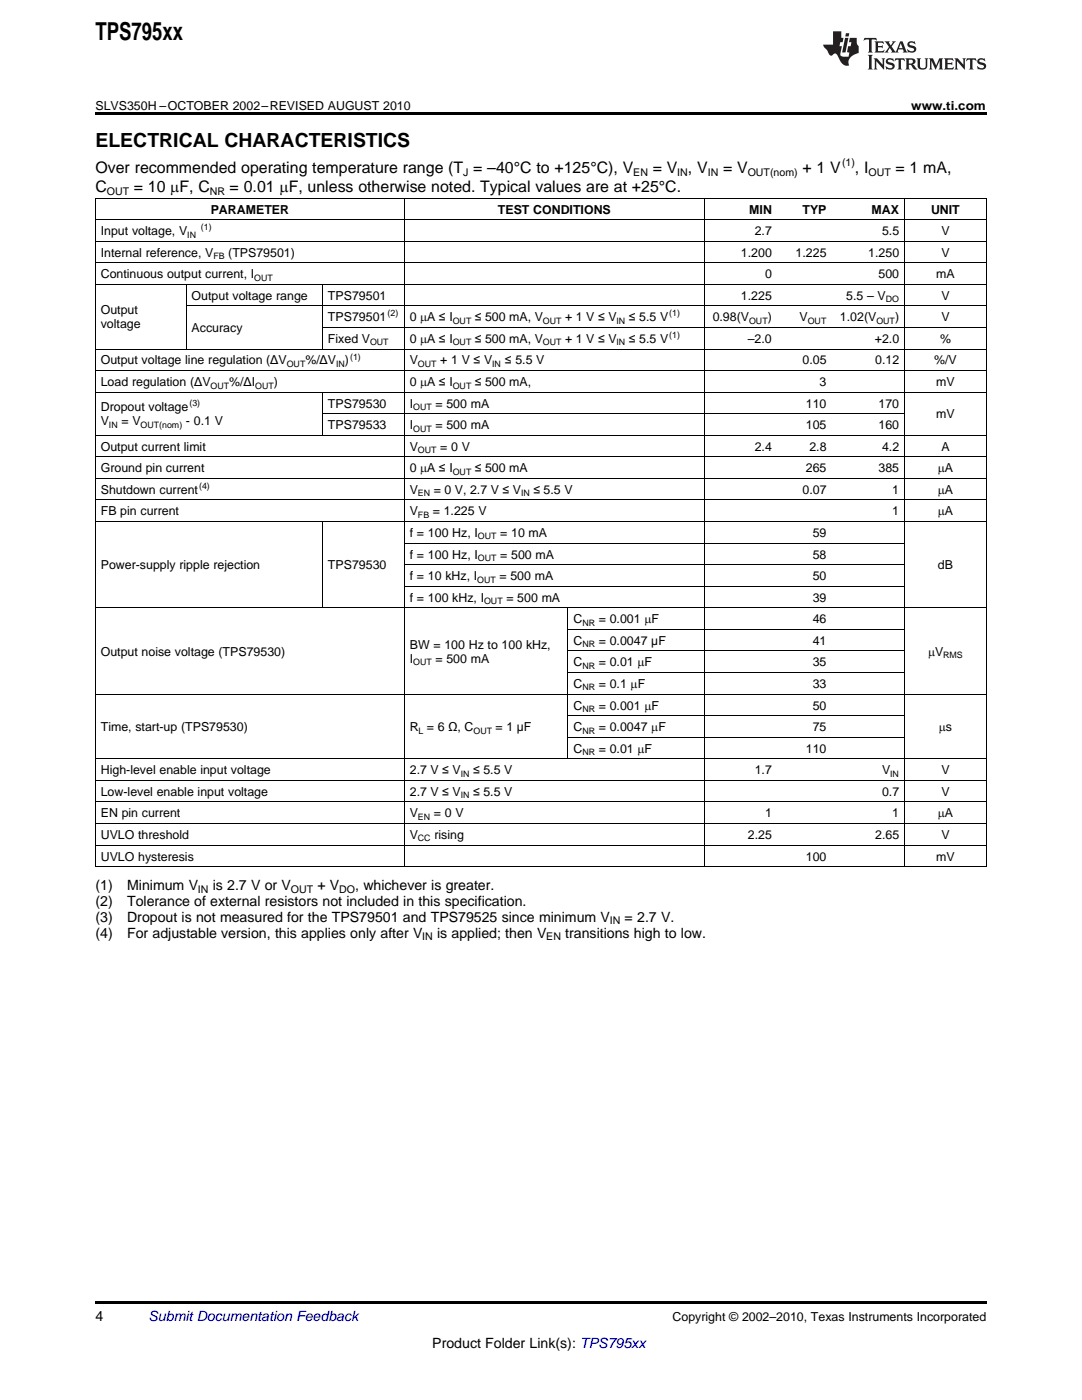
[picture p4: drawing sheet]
<svg xmlns="http://www.w3.org/2000/svg" width="216mm" height="279mm" viewBox="0 0 216 279" stroke-linecap="round" stroke-linejoin="round" font-family="sans-serif">
<defs><g id="words">
<text font-size="4.9" x="19" y="7.9">TPS795xx</text>
<text font-size="3.9" x="19" y="29.3">ELECTRICAL CHARACTERISTICS</text>
<g font-size="3.2">
<text x="19" y="34.4">Over recommended operating temperature range (T = –40°C to +125°C), V</text>
<text x="130.2" y="34.4">= V , V</text>
<text x="144.3" y="34.4">= V</text>
<text x="160.1" y="34.4">+ 1 V</text>
<text x="170.6" y="34.4">, I</text>
<text x="178.7" y="34.4">= 1 mA,</text>
<text x="19" y="38.3">C</text>
<text x="26.7" y="38.3">= 10 mF, C</text>
<text x="45.8" y="38.3">= 0.01 mF, unless otherwise noted. Typical values are at +25°C.</text>
</g>
<g font-size="2.8">
<text x="19" y="177.6">(1)</text>
<text x="25.4" y="177.6">Minimum V</text>
<text x="42.4" y="177.6">is 2.7 V or V</text>
<text x="63.3" y="177.6">+ V</text>
<text x="70.9" y="177.6">, whichever is greater.</text>
<text x="19" y="180.8">(2)</text>
<text x="19" y="183.9">(3)</text>
<text x="25.4" y="180.8">Tolerance of external resistors not included in this specification.</text>
<text x="25.4" y="183.9">Dropout is not measured for the TPS79501 and TPS79525 since minimum V</text>
<text x="124.6" y="183.9">= 2.7 V.</text>
<text x="19" y="187.1">(4)</text>
<text x="25.4" y="187.1">For adjustable version, this applies only after V</text>
<text x="87.2" y="187.1">is applied; then V</text>
<text x="112.8" y="187.1">transitions high to low.</text>
<text x="19" y="263.6">4</text>
<text x="86.3" y="269">Product Folder Link(s): TPS795xx</text>
</g>
<text font-size="2.8" fill="#0000c8" x="29.6" y="263.6">Submit Documentation Feedback</text>
<g font-size="2.5">
<text x="19" y="21.9">SLVS350H –OCTOBER 2002–REVISED AUGUST 2010</text>
<text x="181.8" y="21.9">www.ti.com</text>
<text x="20.1" y="46.9">Input voltage, V</text>
<text x="42.1" y="42.6">PARAMETER</text>
<text x="99.3" y="42.6">TEST CONDITIONS</text>
<text x="149.5" y="42.6">MIN</text>
<text x="150.6" y="46.9">2.7</text>
<text x="160.1" y="42.6">TYP</text>
<text x="173.9" y="42.6">MAX</text>
<text x="176" y="46.9">5.5</text>
<text x="185.8" y="42.6">UNIT</text>
<text x="187.9" y="46.9">V</text>
<text x="20.1" y="51.2">Internal reference, V</text>
<text x="45.5" y="51.2">(TPS79501)</text>
<text x="147.8" y="51.2">1.200</text>
<text x="158.7" y="51.2">1.225</text>
<text x="173.2" y="51.2">1.250</text>
<text x="187.9" y="51.2">V</text>
<text x="20.1" y="55.5">Continuous output current, I</text>
<text x="38.2" y="59.8">Output voltage range</text>
<text x="65.4" y="59.8">TPS79501</text>
<text x="147.8" y="59.8">1.225</text>
<text x="152.6" y="55.5">0</text>
<text x="168.8" y="59.8">5.5 – V</text>
<text x="175.3" y="55.5">500</text>
<text x="186.8" y="55.5">mA</text>
<text x="187.9" y="59.8">V</text>
<text x="20.1" y="62.7">Output</text>
<text x="20.1" y="65.5">voltage</text>
<text x="65.4" y="64.1">TPS79501</text>
<text x="81.8" y="64.1">0 mA ≤ I</text>
<text x="94.8" y="64.1">≤ 500 mA, V</text>
<text x="112.7" y="64.1">+ 1 V ≤ V</text>
<text x="125.5" y="64.1">≤ 5.5 V</text>
<text x="142.2" y="64.1">0.98(V</text>
<text x="153.2" y="64.1">)</text>
<text x="159.6" y="64.1">V</text>
<text x="167.6" y="64.1">1.02(V</text>
<text x="178.6" y="64.1">)</text>
<text x="187.9" y="64.1">V</text>
<text x="38.2" y="66.3">Accuracy</text>
<text x="65.4" y="68.4">Fixed V</text>
<text x="81.8" y="68.4">0 mA ≤ I</text>
<text x="94.8" y="68.4">≤ 500 mA, V</text>
<text x="112.7" y="68.4">+ 1 V ≤ V</text>
<text x="125.5" y="68.4">≤ 5.5 V</text>
<text x="149.2" y="68.4">–2.0</text>
<text x="174.6" y="68.4">+2.0</text>
<text x="187.6" y="68.4">%</text>
<text x="20.1" y="72.7">Output voltage line regulation (ΔV</text>
<text x="20.1" y="77">Load regulation (ΔV</text>
<text x="45.7" y="77">%/ΔI</text>
<text x="54.6" y="77">)</text>
<text x="60.9" y="72.7">%/ΔV</text>
<text x="68.8" y="72.7">)</text>
<text x="81.8" y="72.7">V</text>
<text x="81.8" y="77">0 mA ≤ I</text>
<text x="87.8" y="72.7">+ 1 V ≤ V</text>
<text x="94.8" y="77">≤ 500 mA,</text>
<text x="100.7" y="72.7">≤ 5.5 V</text>
<text x="160.1" y="72.7">0.05</text>
<text x="163.5" y="77">3</text>
<text x="174.6" y="72.7">0.12</text>
<text x="186.4" y="72.7">%/V</text>
<text x="186.8" y="77">mV</text>
<text x="20.1" y="82.1">Dropout voltage</text>
<text x="65.4" y="81.4">TPS79530</text>
<text x="81.8" y="81.4">I</text>
<text x="86.9" y="81.4">= 500 mA</text>
<text x="160.8" y="81.4">110</text>
<text x="175.3" y="81.4">170</text>
<text x="186.8" y="83.5">mV</text>
<text x="20.1" y="84.9">V</text>
<text x="20.1" y="90">Output current limit</text>
<text x="24.2" y="84.9">= V</text>
<text x="37.1" y="84.9">- 0.1 V</text>
<text x="65.4" y="85.7">TPS79533</text>
<text x="81.8" y="85.7">I</text>
<text x="81.8" y="90">V</text>
<text x="86.9" y="85.7">= 500 mA</text>
<text x="87.8" y="90">= 0 V</text>
<text x="150.6" y="90">2.4</text>
<text x="160.8" y="85.7">105</text>
<text x="161.5" y="90">2.8</text>
<text x="175.3" y="85.7">160</text>
<text x="176" y="90">4.2</text>
<text x="187.9" y="90">A</text>
<text x="20.1" y="94.3">Ground pin current</text>
<text x="81.8" y="94.3">0 mA ≤ I</text>
<text x="94.8" y="94.3">≤ 500 mA</text>
<text x="160.8" y="94.3">265</text>
<text x="175.3" y="94.3">385</text>
<text x="187.1" y="94.3">mA</text>
<text x="20.1" y="98.6">Shutdown current</text>
<text x="81.8" y="98.6">V</text>
<text x="86.5" y="98.6">= 0 V, 2.7 V ≤ V</text>
<text x="106.4" y="98.6">≤ 5.5 V</text>
<text x="160.1" y="98.6">0.07</text>
<text x="178" y="98.6">1</text>
<text x="187.1" y="98.6">mA</text>
<text x="20.1" y="102.9">FB pin current</text>
<text x="81.8" y="102.9">V</text>
<text x="81.8" y="107.2">f = 100 Hz, I</text>
<text x="86.4" y="102.9">= 1.225 V</text>
<text x="99.8" y="107.2">= 10 mA</text>
<text x="162.2" y="107.2">59</text>
<text x="178" y="102.9">1</text>
<text x="187.1" y="102.9">mA</text>
<text x="20.1" y="113.6">Power-supply ripple rejection</text>
<text x="65.4" y="113.6">TPS79530</text>
<text x="81.8" y="111.5">f = 100 Hz, I</text>
<text x="99.8" y="111.5">= 500 mA</text>
<text x="162.2" y="111.5">58</text>
<text x="187.1" y="113.6">dB</text>
<text x="81.8" y="115.8">f = 10 kHz, I</text>
<text x="99.7" y="115.8">= 500 mA</text>
<text x="162.2" y="115.8">50</text>
<text x="81.8" y="120.1">f = 100 kHz, I</text>
<text x="101" y="120.1">= 500 mA</text>
<text x="114.4" y="124.4">C</text>
<text x="119.5" y="124.4">= 0.001 mF</text>
<text x="162.2" y="120.1">39</text>
<text x="162.2" y="124.4">46</text>
<text x="20.1" y="130.8">Output noise voltage (TPS79530)</text>
<text x="81.8" y="129.4">BW = 100 Hz to 100 kHz,</text>
<text x="114.4" y="128.7">C</text>
<text x="119.5" y="128.7">= 0.0047 µF</text>
<text x="162.2" y="128.7">41</text>
<text x="185.2" y="130.8">mV</text>
<text x="81.8" y="132.3">I</text>
<text x="86.9" y="132.3">= 500 mA</text>
<text x="114.4" y="133">C</text>
<text x="114.4" y="137.3">C</text>
<text x="119.5" y="133">= 0.01 mF</text>
<text x="119.5" y="137.3">= 0.1 mF</text>
<text x="162.2" y="133">35</text>
<text x="162.2" y="137.3">33</text>
<text x="114.4" y="141.6">C</text>
<text x="119.5" y="141.6">= 0.001 mF</text>
<text x="162.2" y="141.6">50</text>
<text x="20.1" y="145.9">Time, start-up (TPS79530)</text>
<text x="81.8" y="145.9">R = 6 Ω, C</text>
<text x="98.9" y="145.9">= 1 µF</text>
<text x="114.4" y="145.9">C</text>
<text x="119.5" y="145.9">= 0.0047 mF</text>
<text x="162.2" y="145.9">75</text>
<text x="187.3" y="145.9">ms</text>
<text x="20.1" y="154.5">High-level enable input voltage</text>
<text x="81.8" y="154.5">2.7 V ≤ V</text>
<text x="94.4" y="154.5">≤ 5.5 V</text>
<text x="114.4" y="150.2">C</text>
<text x="119.5" y="150.2">= 0.01 mF</text>
<text x="150.6" y="154.5">1.7</text>
<text x="160.8" y="150.2">110</text>
<text x="176" y="154.5">V</text>
<text x="187.9" y="154.5">V</text>
<text x="20.1" y="158.8">Low-level enable input voltage</text>
<text x="81.8" y="158.8">2.7 V ≤ V</text>
<text x="94.4" y="158.8">≤ 5.5 V</text>
<text x="176" y="158.8">0.7</text>
<text x="187.9" y="158.8">V</text>
<text x="20.1" y="163.1">EN pin current</text>
<text x="20.1" y="167.4">UVLO threshold</text>
<text x="81.8" y="163.1">V</text>
<text x="81.8" y="167.4">V</text>
<text x="86.6" y="163.1">= 0 V</text>
<text x="86.7" y="167.4">rising</text>
<text x="149.2" y="167.4">2.25</text>
<text x="152.6" y="163.1">1</text>
<text x="174.6" y="167.4">2.65</text>
<text x="178" y="163.1">1</text>
<text x="187.1" y="163.1">mA</text>
<text x="187.9" y="167.4">V</text>
<text x="20.1" y="171.7">UVLO hysteresis</text>
<text x="160.8" y="171.7">100</text>
<text x="186.8" y="171.7">mV</text>
<text x="134.2" y="263.6">Copyright © 2002–2010, Texas Instruments Incorporated</text>
</g>
<g font-size="2.1">
<text x="92.4" y="35.1">J</text>
<text x="126.4" y="35.1">EN</text>
<text x="135.2" y="35.1">IN</text>
<text x="141.2" y="35.1">IN</text>
<text x="149.2" y="35.1">OUT(nom)</text>
<text x="168" y="33.2">(1)</text>
<text x="173.3" y="35.1">OUT</text>
<text x="21.3" y="38.9">OUT</text>
<text x="41.8" y="38.9">NR</text>
<text x="39.5" y="178.2">IN</text>
<text x="58" y="178.2">OUT</text>
<text x="67.7" y="178.2">DO</text>
<text x="121.7" y="184.5">IN</text>
<text x="84.2" y="187.7">IN</text>
<text x="109" y="187.7">EN</text>
</g>
<g font-size="1.8">
<text x="37.4" y="47.4">IN</text>
<text x="40.1" y="45.9">(1)</text>
<text x="42.6" y="51.7">FB</text>
<text x="50.7" y="56">OUT</text>
<text x="77.3" y="63.1">(2)</text>
<text x="90.3" y="64.6">OUT</text>
<text x="108.3" y="64.6">OUT</text>
<text x="123" y="64.6">IN</text>
<text x="133.5" y="63.1">(1)</text>
<text x="149.5" y="64.6">OUT</text>
<text x="161.2" y="64.6">OUT</text>
<text x="174.9" y="64.6">OUT</text>
<text x="176.7" y="60.3">DO</text>
<text x="69.8" y="71.8">(1)</text>
<text x="73.8" y="68.9">OUT</text>
<text x="90.3" y="68.9">OUT</text>
<text x="108.3" y="68.9">OUT</text>
<text x="123" y="68.9">IN</text>
<text x="133.5" y="67.5">(1)</text>
<text x="42" y="77.5">OUT</text>
<text x="50.9" y="77.5">OUT</text>
<text x="57.2" y="73.2">OUT</text>
<text x="67.1" y="73.2">IN</text>
<text x="83.4" y="73.2">OUT</text>
<text x="90.3" y="77.5">OUT</text>
<text x="98.2" y="73.2">IN</text>
<text x="37.8" y="81.1">(3)</text>
<text x="82.4" y="81.8">OUT</text>
<text x="21.7" y="85.4">IN</text>
<text x="28" y="85.4">OUT(nom)</text>
<text x="82.4" y="86.1">OUT</text>
<text x="83.4" y="90.5">OUT</text>
<text x="90.3" y="94.8">OUT</text>
<text x="39.7" y="97.6">(4)</text>
<text x="83.4" y="99.1">EN</text>
<text x="104" y="99.1">IN</text>
<text x="83.4" y="103.4">FB</text>
<text x="95.4" y="107.7">OUT</text>
<text x="95.4" y="112">OUT</text>
<text x="95.2" y="116.3">OUT</text>
<text x="96.6" y="120.6">OUT</text>
<text x="116.2" y="124.9">NR</text>
<text x="116.2" y="129.2">NR</text>
<text x="188.2" y="131.3">RMS</text>
<text x="82.4" y="132.8">OUT</text>
<text x="116.2" y="133.5">NR</text>
<text x="116.2" y="137.8">NR</text>
<text x="116.2" y="142.1">NR</text>
<text x="83.5" y="146.4">L</text>
<text x="94.5" y="146.4">OUT</text>
<text x="116.2" y="146.4">NR</text>
<text x="91.9" y="155">IN</text>
<text x="116.2" y="150.7">NR</text>
<text x="177.6" y="155">IN</text>
<text x="91.9" y="159.3">IN</text>
<text x="83.4" y="163.6">EN</text>
<text x="83.4" y="167.9">CC</text>
</g>
</g></defs>
<g fill="#231f20">
<path d="M172.5 7.6l-.1 .5 .4-.2h.6v.1v2.1l-.2 .4h.9l-.2-.4v-2.1l.1-.1h.5l.5 .2-.2-.5zM174.5 8.3l.2 .3v1.5l-.2 .4h1.8l.2-.6a1.04 1.04 0 0 1-1.3 .2v-.7h.6l.3 .2v-.6l-.3 .2h-.6v-.6l.8-.1 .4 .3-.2-.5zM176.5 8.3l.9 1.1-.9 1.1h.8l-.2-.2 .4-.7 .5 .7-.2 .2h1.5l-.2-.2 .2-.4h.9l.1 .4-.2 .2h1l-.3-.3-.7-1.9h-.5l-.9 2-.8-1 .9-1h-.8l.1 .3-.4 .5-.3-.6 .1-.2zM179.7 8.6l.4 1h-.7zM181.3 8.4a.63 .63 0 0 0-.2 .7 .63 .63 0 0 0 .6 .4l.6 .2 .1 .2a.75 .75 0 0 1-.7 .4 .75 .75 0 0 1-.6-.5l.1 .7 .1-.1a1.11 1.11 0 0 0 1.5-.6 1.13 1.13 0 0 0-1.2-.8l-.1-.4a1.04 1.04 0 0 1 1.2 .2l-.2-.5-.2 .1-.4-.2zM173.2 10.9l.2 .4v2.2l-.2 .4h1l-.3-.4v-2.2l.3-.4zM174.3 11.6l.3 .4v1.5l-.3 .4h.8l-.2-.4v-1.3l1.5 1.7v-1.9l.2-.4h-.7l.2 .4v.9l-1.1-1.3zM177 11.8a.62 .62 0 0 0-.2 .7 .62 .62 0 0 0 .6 .4l.6 .1 .1 .3a.76 .76 0 0 1-.7 .3 .76 .76 0 0 1-.7-.4l.2 .7 .1-.1a1.11 1.11 0 0 0 1.5-.6 1.13 1.13 0 0 0-1.2-.8l-.1-.4a1.04 1.04 0 0 1 1.2 .2l-.2-.6-.2 .1-.5-.1zM178.7 11.6l-.2 .6a.61 .61 0 0 1 .8-.3v1.6l-.2 .4h.9l-.2-.4v-1.6a.63 .63 0 0 1 .7 .3l-.1-.6zM180.6 11.6l.3 .4v1.5l-.3 .4h1l-.2-.2-.1-.8 .6 .2a.76 .76 0 0 0 1.2 .7l-1-1a.58 .58 0 0 0 .6-.5 .58 .58 0 0 0-.5-.6zM181.4 11.9h.1a.45 .45 0 0 1 .5 .1 .45 .45 0 0 1 .1 .5l-.8 .2zM182.9 11.6l.2 .2a2.17 2.17 0 0 0 .3 1.9 .99 .99 0 0 0 1.6-.6v-1.1l.2-.4h-.7l.2 .2a1.92 1.92 0 0 1-.2 1.8 .6 .6 0 0 1-.9-.5v-1.1l.2-.4zM185.4 11.6l.2 .4v1.5l-.2 .4h.7l-.2-.4v-1.4l.8 1.8 .8-1.8v1.4l-.2 .4h.9l-.2-.4v-1.5l.2-.4h-.8l-.6 1.5-.6-1.5zM188.4 11.6l.2 .4v1.5l-.2 .4h1.8l.1-.6a1.04 1.04 0 0 1-1.2 .1v-.6h.5l.4 .2v-.6l-.4 .2h-.5v-.7h.8l.3 .3-.1-.6zM190.5 11.6l.2 .4v1.5l-.2 .4h.7l-.2-.4v-1.3l1.5 1.7v-1.9l.2-.4h-.7l.2 .4v.9l-1.1-1.3zM192.9 11.6l-.1 .6a.61 .61 0 0 1 .7-.3l.1 1.6-.3 .4h1l-.3-.4 .1-1.6a.63 .63 0 0 1 .7 .3l-.1-.6zM195.2 11.8a.62 .62 0 0 0-.2 .7 .62 .62 0 0 0 .6 .4l.6 .1 .1 .3a.76 .76 0 0 1-.7 .3 .76 .76 0 0 1-.6-.4l.1 .7 .1-.1a1.11 1.11 0 0 0 1.6-.6 1.13 1.13 0 0 0-1.3-.8l-.1-.4a1.04 1.04 0 0 1 1.2 .2l-.1-.6-.2 .1-.5-.1z"/>
<path d="M166.2 6.3v2.6h-1.9v.4l.8 .9a.91 .91 0 0 0 1 .8 .56 .56 0 0 1 .5-.3 .56 .56 0 0 1 .5 .3l.4 .8a1.53 1.53 0 0 0 1.9 1.2 1.54 1.54 0 0 1 1-2.1l.9-.3v-1.4a1.52 1.52 0 0 1-.4-1.6h-1.3l-.2 .8h.5l-.2 .8h-.5l-.1 1v.2l.4 .1-.2 .8a1.93 1.93 0 0 1-1.6-.3l.3-1.8h-.5l.2-.8h.4l.2-.8h-.4v-1.3zM168.6 7.6l-.6 2.9h.7l.6-2.9zM168.8 6.6l-.1 .7h.6l.2-.7z"/>
</g>
<path d="M19 22.5h177.8v.5h-177.8zM19 259.7h177.8v.5h-177.8z" fill="#000"/>
<g fill="none" stroke="#000" stroke-width=".2">
<path d="M19 39.5h177.8M19.1 39.6v133.4M80.7 39.6v133.4M140.5 39.6v133.4M180.5 39.6v133.4M196.8 39.6v133.4M19 56.7h177.8M19 52.4h177.8M19 48.1h177.8M19 43.8h177.8M37.1 56.8v12.9M64.3 56.8v12.9"/>
<path d="M19 78.3h177.8M19 74h177.8M19 69.7h177.8M37.2 61h159.6M64.3 78.3v8.6M64.4 65.4h132.4M19 99.8h177.8M19 95.5h177.8M19 91.2h177.8M19 86.9h177.8M64.4 82.6h116.1M19 104.1h177.8"/>
<path d="M64.3 104.1v17.3M80.7 117h99.8M80.7 112.7h99.8M80.7 108.4h99.8M19 138.5h177.8M19 121.3h177.8M113.3 121.4v30.1M113.4 134.2h67.1M113.4 129.9h67.1M113.4 125.6h67.1M19 155.7h177.8M19 151.4h177.8"/>
<path d="M113.4 147.1h67.1M113.4 142.8h67.1M19 172.9h177.8M19 168.6h177.8M19 164.3h177.8M19 160h177.8"/>
</g>
<use href="#words"/>
</svg>
